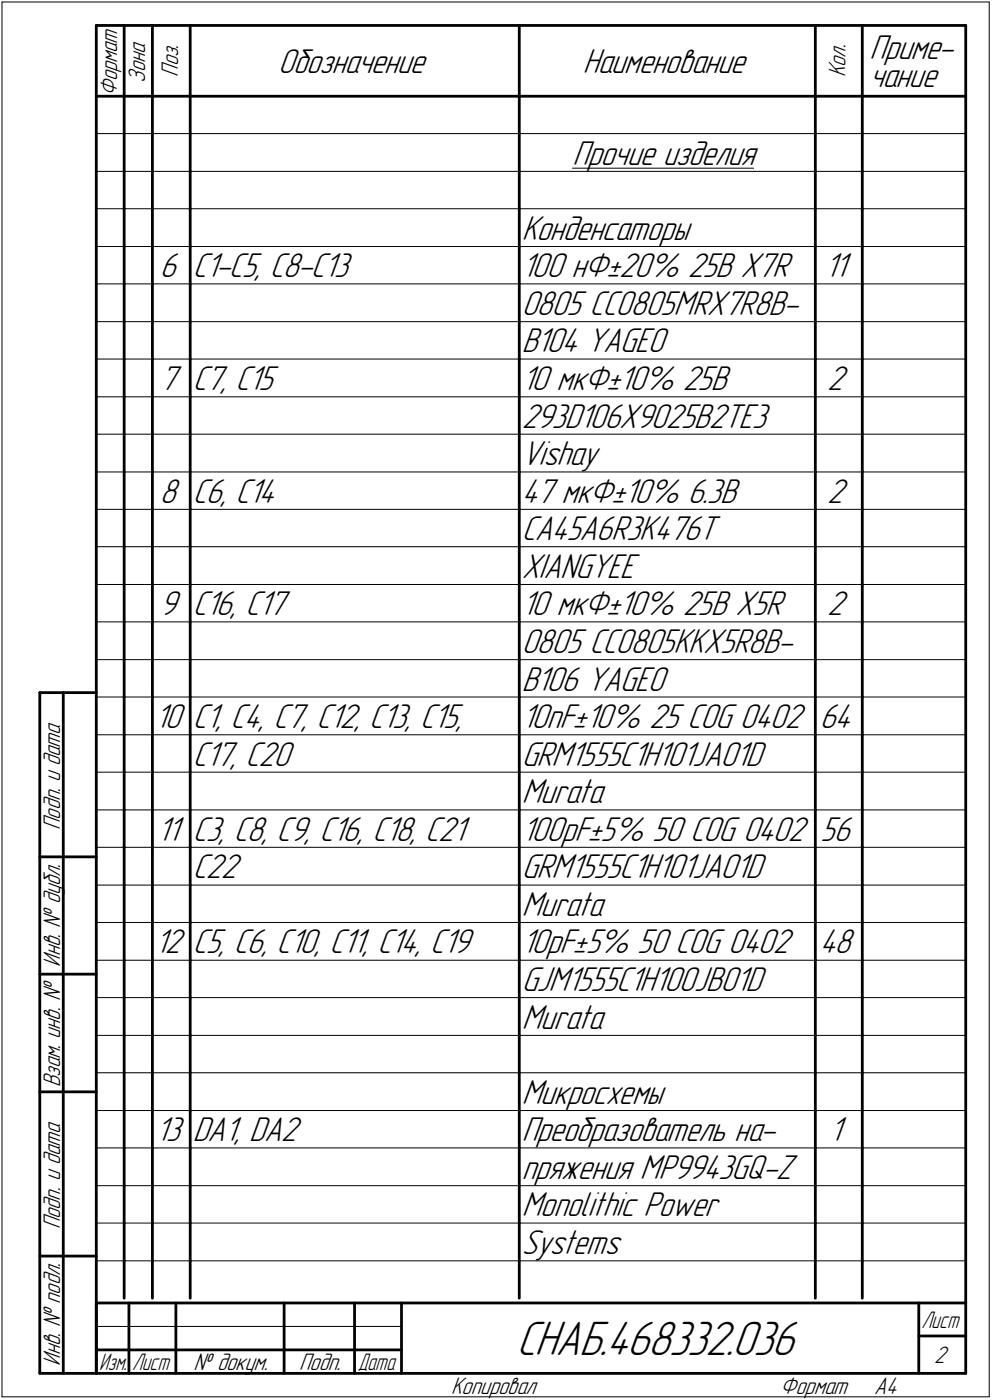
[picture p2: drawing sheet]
<svg xmlns="http://www.w3.org/2000/svg" width="211mm" height="298mm" viewBox="0 0 211 298" stroke-linecap="round" stroke-linejoin="round" font-family="sans-serif">
<defs><g id="words">
<text font-size="10.9" x="109.9" y="288.5">СНАБ.468332.036</text>
<g font-size="7.8">
<text x="59.2" y="15.5">Обозначение</text>
<text x="124" y="15.5">Наименование</text>
<text x="185" y="12.6">Приме-</text>
<text x="185" y="18.5">чание</text>
<text x="121.8" y="35">Прочие изделия</text>
<text x="111" y="51">Конденсаторы</text>
<text x="34" y="59">6</text>
<text x="41" y="59">C1-C5, C8-C13</text>
<text x="111" y="59">100 нФ±20% 25В X7R</text>
<text x="175.5" y="59">11</text>
<text x="111" y="67">0805 CC0805MRX7R8B-</text>
<text x="111" y="75">B104 YAGEO</text>
<text x="34" y="83">7</text>
<text x="41" y="83">C7, C15</text>
<text x="111" y="83">10 мкФ±10% 25В</text>
<text x="176" y="83">2</text>
<text x="111" y="91">293D106X9025B2TE3</text>
<text x="111" y="99">Vishay</text>
<text x="34" y="107">8</text>
<text x="41" y="107">C6, C14</text>
<text x="111" y="107">47 мкФ±10% 6.3В</text>
<text x="176" y="107">2</text>
<text x="111" y="115">CA45A6R3K476T</text>
<text x="111" y="123">XIANGYEE</text>
<text x="34" y="131">9</text>
<text x="41" y="131">C16, C17</text>
<text x="111" y="131">10 мкФ±10% 25В X5R</text>
<text x="176" y="131">2</text>
<text x="111" y="139">0805 CC0805KKX5R8B-</text>
<text x="111" y="147">B106 YAGEO</text>
<text x="33" y="155">10</text>
<text x="41" y="155">C1, C4, C7, C12, C13, C15,</text>
<text x="111" y="155">10nF±10% 25 COG 0402</text>
<text x="174.4" y="155">64</text>
<text x="41" y="163">C17, C20</text>
<text x="111" y="163">GRM1555C1H101JA01D</text>
<text x="111" y="171">Murata</text>
<text x="33.5" y="179">11</text>
<text x="41" y="179">C3, C8, C9, C16, C18, C21</text>
<text x="111" y="179">100pF±5% 50 COG 0402</text>
<text x="174.6" y="179">56</text>
<text x="41" y="187">C22</text>
<text x="111" y="187">GRM1555C1H101JA01D</text>
<text x="111" y="195">Murata</text>
<text x="33" y="203">12</text>
<text x="41" y="203">C5, C6, C10, C11, C14, C19</text>
<text x="111" y="203">10pF±5% 50 C0G 0402</text>
<text x="174.4" y="203">48</text>
<text x="111" y="211">GJM1555C1H100JB01D</text>
<text x="111" y="219">Murata</text>
<text x="111" y="235">Микросхемы</text>
<text x="33.1" y="243">13</text>
<text x="41" y="243">DA1, DA2</text>
<text x="111" y="243">Преобразователь на-</text>
<text x="176.5" y="243">1</text>
<text x="111" y="251">пряжения MP9943GQ-Z</text>
<text x="111" y="259">Monolithic Power</text>
<text x="111" y="267">Systems</text>
</g>
<g font-size="5.4">
<text x="30.9" y="17.7" transform="rotate(-90 30.9 17.7)">Зона</text>
<text x="37.9" y="16.4" transform="rotate(-90 37.9 16.4)">Поз.</text>
<text x="179.9" y="16.4" transform="rotate(-90 179.9 16.4)">Кол.</text>
<text x="24.9" y="20.5" transform="rotate(-90 24.9 20.5)">Формат</text>
<text x="12.8" y="176.7" transform="rotate(-90 12.8 176.7)">Подп. и дата</text>
<text x="12.8" y="205.8" transform="rotate(-90 12.8 205.8)">Инв. № дубл.</text>
<text x="12.8" y="231.6" transform="rotate(-90 12.8 231.6)">Взам. инв. №</text>
<text x="12.8" y="261.7" transform="rotate(-90 12.8 261.7)">Подп. и дата</text>
<text x="12.8" y="290.8" transform="rotate(-90 12.8 290.8)">Инв. № подл.</text>
<text x="41.2" y="291.8">№ докум.</text>
<text x="63.6" y="291.8">Подп.</text>
<text x="198.8" y="290.3">2</text>
<text x="96" y="296.8">Копировал</text>
<text x="166" y="296.8">Формат</text>
<text x="186" y="296.8">A4</text>
</g>
<g font-size="5.3">
<text x="196.1" y="282.8">Лист</text>
<text x="21.1" y="291.8">Изм.</text>
<text x="28.1" y="291.8">Лист</text>
<text x="76.1" y="291.8">Дата</text>
</g>
</g></defs>
<g fill="none" stroke="#000" stroke-width=".21">
<path d="M.4 .4h210.1zM.4 .4v297zM210.5 .4v297zM20.5 28.4h5.9zM20.5 36.5h5.9zM26.4 28.4h6zM26.4 36.5h6zM32.4 28.4h8.1zM32.4 36.5h8.1zM40.5 28.4h70zM40.5 36.5h70zM110.5 28.4h63z"/>
<path d="M110.5 36.5h63zM121.8 35.8h38.6zM173.5 28.4h10zM173.5 36.5h10zM183.5 28.4h22zM183.5 36.5h22zM20.5 44.4h5.9zM20.5 52.5h5.9zM26.4 44.4h6zM26.4 52.5h6zM32.4 44.4h8.1zM32.4 52.5h8.1z"/>
<path d="M40.5 44.4h70zM40.5 52.5h70zM110.5 44.4h63zM110.5 52.5h63zM173.5 44.4h10zM173.5 52.5h10zM183.5 44.4h22zM183.5 52.5h22zM20.5 60.5h5.9zM20.5 68.5h5.9zM20.5 76.5h5.9zM26.4 60.5h6z"/>
<path d="M26.4 68.5h6zM26.4 76.5h6zM32.4 60.5h8.1zM32.4 68.5h8.1zM32.4 76.5h8.1zM40.5 60.5h70zM40.5 68.5h70zM40.5 76.5h70zM110.5 60.5h63zM110.5 68.5h63zM110.5 76.5h63zM173.5 60.5h10z"/>
<path d="M173.5 68.5h10zM173.5 76.5h10zM183.5 60.5h22zM183.5 68.5h22zM183.5 76.5h22zM20.5 84.5h5.9zM20.5 92.5h5.9zM26.4 84.5h6zM26.4 92.5h6zM32.4 84.5h8.1zM32.4 92.5h8.1zM40.5 84.5h70z"/>
<path d="M40.5 92.5h70zM110.5 84.5h63zM110.5 92.5h63zM173.5 84.5h10zM173.5 92.5h10zM183.5 84.5h22zM183.5 92.5h22zM20.5 100.5h5.9zM20.5 108.5h5.9zM20.5 116.4h5.9zM26.4 100.5h6zM26.4 108.5h6z"/>
<path d="M26.4 116.4h6zM32.4 100.5h8.1zM32.4 108.5h8.1zM32.4 116.4h8.1zM40.5 100.5h70zM40.5 108.5h70zM40.5 116.4h70zM110.5 100.5h63zM110.5 108.5h63zM110.5 116.4h63zM173.5 100.5h10zM173.5 108.5h10z"/>
<path d="M173.5 116.4h10zM183.5 100.5h22zM183.5 108.5h22zM183.5 116.4h22zM20.5 124.5h5.9zM20.5 132.4h5.9zM26.4 124.5h6zM26.4 132.4h6zM32.4 124.5h8.1zM32.4 132.4h8.1zM40.5 124.5h70zM40.5 132.4h70z"/>
<path d="M110.5 124.5h63zM110.5 132.4h63zM173.5 124.5h10zM173.5 132.4h10zM183.5 124.5h22zM183.5 132.4h22zM20.5 140.5h5.9zM20.5 148.4h5.9zM20.5 156.5h5.9zM26.4 140.5h6zM26.4 148.4h6zM26.4 156.5h6z"/>
<path d="M32.4 140.5h8.1zM32.4 148.4h8.1zM32.4 156.5h8.1zM40.5 140.5h70zM40.5 148.4h70zM40.5 156.5h70zM110.5 140.5h63zM110.5 148.4h63zM110.5 156.5h63zM173.5 140.5h10zM173.5 148.4h10zM173.5 156.5h10z"/>
<path d="M183.5 140.5h22zM183.5 148.4h22zM183.5 156.5h22zM20.5 164.4h5.9zM20.5 172.5h5.9zM26.4 164.4h6zM26.4 172.5h6zM32.4 164.4h8.1zM32.4 172.5h8.1zM40.5 164.4h70zM40.5 172.5h70zM110.5 164.4h63z"/>
<path d="M110.5 172.5h63zM173.5 164.4h10zM173.5 172.5h10zM183.5 164.4h22zM183.5 172.5h22zM20.5 180.4h5.9zM20.5 188.5h5.9zM20.5 196.4h5.9zM26.4 180.4h6zM26.4 188.5h6zM26.4 196.4h6zM32.4 180.4h8.1z"/>
<path d="M32.4 188.5h8.1zM32.4 196.4h8.1zM40.5 180.4h70zM40.5 188.5h70zM40.5 196.4h70zM110.5 180.4h63zM110.5 188.5h63zM110.5 196.4h63zM173.5 180.4h10zM173.5 188.5h10zM173.5 196.4h10zM183.5 180.4h22z"/>
<path d="M183.5 188.5h22zM183.5 196.4h22zM20.5 204.5h5.9zM20.5 212.4h5.9zM26.4 204.5h6zM26.4 212.4h6zM32.4 204.5h8.1zM32.4 212.4h8.1zM40.5 204.5h70zM40.5 212.4h70zM110.5 204.5h63zM110.5 212.4h63z"/>
<path d="M173.5 204.5h10zM173.5 212.4h10zM183.5 204.5h22zM183.5 212.4h22zM20.5 220.5h5.9zM20.5 228.4h5.9zM20.5 236.5h5.9zM26.4 220.5h6zM26.4 228.4h6zM26.4 236.5h6zM32.4 220.5h8.1zM32.4 228.4h8.1z"/>
<path d="M32.4 236.5h8.1zM40.5 220.5h70zM40.5 228.4h70zM40.5 236.5h70zM110.5 220.5h63zM110.5 228.4h63zM110.5 236.5h63zM173.5 220.5h10zM173.5 228.4h10zM173.5 236.5h10zM183.5 220.5h22zM183.5 228.4h22z"/>
<path d="M183.5 236.5h22zM20.5 244.4h5.9zM20.5 252.5h5.9zM26.4 244.4h6zM26.4 252.5h6zM32.4 244.4h8.1zM32.4 252.5h8.1zM40.5 244.4h70zM40.5 252.5h70zM110.5 244.4h63zM110.5 252.5h63zM173.5 244.4h10z"/>
<path d="M173.5 252.5h10zM183.5 244.4h22zM183.5 252.5h22zM20.5 260.4h5.9zM20.5 268.5h5.9zM26.4 260.4h6zM26.4 268.5h6zM32.4 260.4h8.1zM32.4 268.5h8.1zM40.5 260.4h70zM40.5 268.5h70zM110.5 260.4h63z"/>
<path d="M110.5 268.5h63zM173.5 260.4h10zM173.5 268.5h10zM183.5 260.4h22zM183.5 268.5h22zM.4 297.4h210.1zM20.5 282.4h64.9z"/>
</g>
<g fill="none" stroke="#000" stroke-width=".59">
<path d="M20.5 5.4h185zM20.5 5.4v287zM26.4 5.4v15.1zM32.4 5.4v15.1zM40.5 5.4v15.1zM110.5 5.4v15.1zM173.5 5.4v15.1zM183.5 5.4v15.1zM205.5 5.4v287zM20.5 20.5h185zM26.4 20.5v7.9zM26.4 28.4v8.1z"/>
<path d="M26.4 36.5v7.9zM32.4 20.5v7.9zM32.4 28.4v8.1zM32.4 36.5v7.9zM40.5 20.5v7.9zM40.5 28.4v8.1zM40.5 36.5v7.9zM110.5 20.5v7.9zM110.5 28.4v8.1zM110.5 36.5v7.9zM173.5 20.5v7.9zM173.5 28.4v8.1z"/>
<path d="M173.5 36.5v7.9zM183.5 20.5v7.9zM183.5 28.4v8.1zM183.5 36.5v7.9zM26.4 44.4v8.1zM26.4 52.5v8zM32.4 44.4v8.1zM32.4 52.5v8zM40.5 44.4v8.1zM40.5 52.5v8zM110.5 44.4v8.1zM110.5 52.5v8z"/>
<path d="M173.5 44.4v8.1zM173.5 52.5v8zM183.5 44.4v8.1zM183.5 52.5v8zM26.4 60.5v8zM26.4 68.5v8zM26.4 76.5v8zM32.4 60.5v8zM32.4 68.5v8zM32.4 76.5v8zM40.5 60.5v8zM40.5 68.5v8z"/>
<path d="M40.5 76.5v8zM110.5 60.5v8zM110.5 68.5v8zM110.5 76.5v8zM173.5 60.5v8zM173.5 68.5v8zM173.5 76.5v8zM183.5 60.5v8zM183.5 68.5v8zM183.5 76.5v8zM26.4 84.5v8zM26.4 92.5v8z"/>
<path d="M32.4 84.5v8zM32.4 92.5v8zM40.5 84.5v8zM40.5 92.5v8zM110.5 84.5v8zM110.5 92.5v8zM173.5 84.5v8zM173.5 92.5v8zM183.5 84.5v8zM183.5 92.5v8zM26.4 100.5v8zM26.4 108.5v7.9z"/>
<path d="M26.4 116.4v8.1zM32.4 100.5v8zM32.4 108.5v7.9zM32.4 116.4v8.1zM40.5 100.5v8zM40.5 108.5v7.9zM40.5 116.4v8.1zM110.5 100.5v8zM110.5 108.5v7.9zM110.5 116.4v8.1zM173.5 100.5v8zM173.5 108.5v7.9z"/>
<path d="M173.5 116.4v8.1zM183.5 100.5v8zM183.5 108.5v7.9zM183.5 116.4v8.1zM26.4 124.5v7.9zM26.4 132.4v8.1zM32.4 124.5v7.9zM32.4 132.4v8.1zM40.5 124.5v7.9zM40.5 132.4v8.1zM110.5 124.5v7.9zM110.5 132.4v8.1z"/>
<path d="M173.5 124.5v7.9zM173.5 132.4v8.1zM183.5 124.5v7.9zM183.5 132.4v8.1zM8.5 147.5v144.9zM8.5 147.5h12zM13.5 147.5v144.9zM26.4 140.5v7.9zM26.4 148.4v8.1zM26.4 156.5v7.9zM32.4 140.5v7.9zM32.4 148.4v8.1z"/>
<path d="M32.4 156.5v7.9zM40.5 140.5v7.9zM40.5 148.4v8.1zM40.5 156.5v7.9zM110.5 140.5v7.9zM110.5 148.4v8.1zM110.5 156.5v7.9zM173.5 140.5v7.9zM173.5 148.4v8.1zM173.5 156.5v7.9zM183.5 140.5v7.9zM183.5 148.4v8.1z"/>
<path d="M183.5 156.5v7.9zM26.4 164.4v8.1zM26.4 172.5v7.9zM32.4 164.4v8.1zM32.4 172.5v7.9zM40.5 164.4v8.1zM40.5 172.5v7.9zM110.5 164.4v8.1zM110.5 172.5v7.9zM173.5 164.4v8.1zM173.5 172.5v7.9zM183.5 164.4v8.1z"/>
<path d="M183.5 172.5v7.9zM8.5 182.5h12zM26.4 180.4v8.1zM26.4 188.5v7.9zM26.4 196.4v8.1zM32.4 180.4v8.1zM32.4 188.5v7.9zM32.4 196.4v8.1zM40.5 180.4v8.1zM40.5 188.5v7.9zM40.5 196.4v8.1zM110.5 180.4v8.1z"/>
<path d="M110.5 188.5v7.9zM110.5 196.4v8.1zM173.5 180.4v8.1zM173.5 188.5v7.9zM173.5 196.4v8.1zM183.5 180.4v8.1zM183.5 188.5v7.9zM183.5 196.4v8.1zM8.5 207.4h12zM26.4 204.5v7.9zM26.4 212.4v8.1zM32.4 204.5v7.9z"/>
<path d="M32.4 212.4v8.1zM40.5 204.5v7.9zM40.5 212.4v8.1zM110.5 204.5v7.9zM110.5 212.4v8.1zM173.5 204.5v7.9zM173.5 212.4v8.1zM183.5 204.5v7.9zM183.5 212.4v8.1zM8.5 232.5h12zM26.4 220.5v7.9zM26.4 228.4v8.1z"/>
<path d="M26.4 236.5v7.9zM32.4 220.5v7.9zM32.4 228.4v8.1zM32.4 236.5v7.9zM40.5 220.5v7.9zM40.5 228.4v8.1zM40.5 236.5v7.9zM110.5 220.5v7.9zM110.5 228.4v8.1zM110.5 236.5v7.9zM173.5 220.5v7.9zM173.5 228.4v8.1z"/>
<path d="M173.5 236.5v7.9zM183.5 220.5v7.9zM183.5 228.4v8.1zM183.5 236.5v7.9zM26.4 244.4v8.1zM26.4 252.5v7.9zM32.4 244.4v8.1zM32.4 252.5v7.9zM40.5 244.4v8.1zM40.5 252.5v7.9zM110.5 244.4v8.1zM110.5 252.5v7.9z"/>
<path d="M173.5 244.4v8.1zM173.5 252.5v7.9zM183.5 244.4v8.1zM183.5 252.5v7.9zM8.5 267.5h12zM20.5 277.5h185zM20.5 277.5v14.9zM26.4 260.4v8.1zM26.4 268.5v7.9zM27.4 277.5v14.9zM32.4 260.4v8.1zM32.4 268.5v7.9z"/>
<path d="M37.4 277.5v14.9zM40.5 260.4v8.1zM40.5 268.5v7.9zM60.5 277.5v14.9zM75.4 277.5v14.9zM85.4 277.5v14.9zM110.5 260.4v8.1zM110.5 268.5v7.9zM173.5 260.4v8.1zM173.5 268.5v7.9zM183.5 260.4v8.1zM183.5 268.5v7.9z"/>
<path d="M195.5 277.5v14.9zM8.5 292.4h12zM20.5 292.4h185zM20.5 287.4h6.9zM27.4 287.4h10zM37.4 287.4h23.1zM60.5 287.4h14.9zM75.4 287.4h10zM195.5 284.5h10z"/>
</g>
<use href="#words"/>
</svg>
